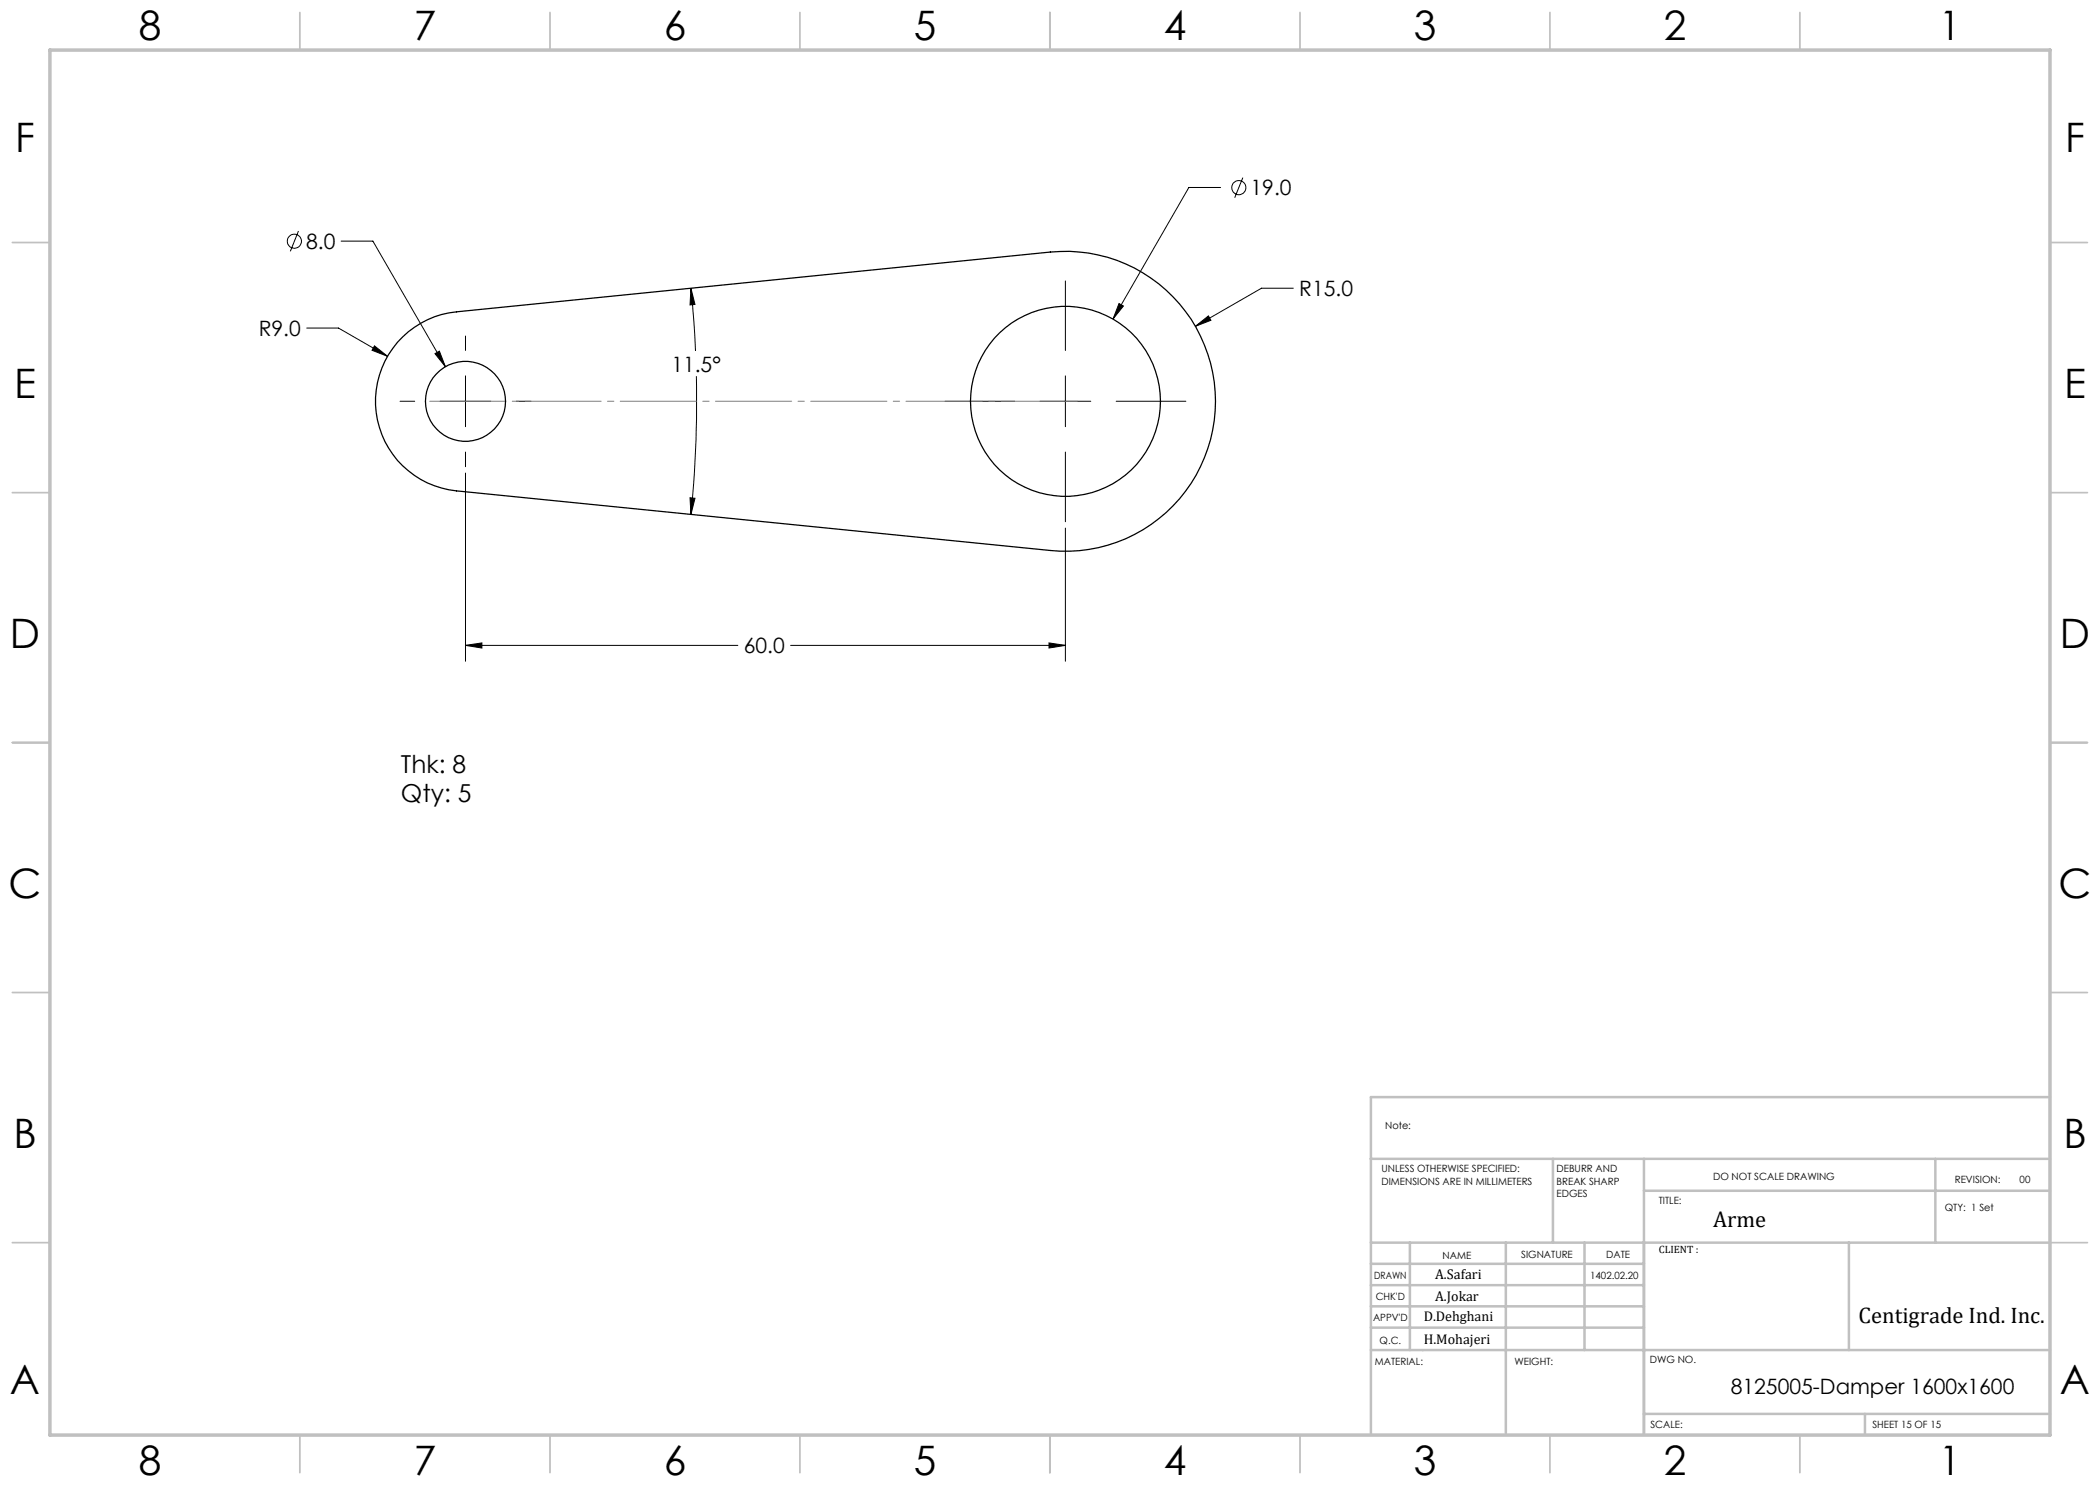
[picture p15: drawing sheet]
<svg xmlns="http://www.w3.org/2000/svg" width="420mm" height="297mm" viewBox="0 0 420 297" stroke-linecap="round" stroke-linejoin="round" font-family="sans-serif">
<defs><g id="words">
<g font-size="8.1">
<text x="27.8" y="8">8</text>
<text x="82.8" y="8">7</text>
<text x="132.8" y="8">6</text>
<text x="182.8" y="8">5</text>
<text x="232.8" y="8">4</text>
<text x="282.8" y="8">3</text>
<text x="332.8" y="8">2</text>
<text x="387.8" y="8">1</text>
<text x="3" y="30.4">F</text>
<text x="413" y="30.4">F</text>
<text x="2.8" y="79.6">E</text>
<text x="412.8" y="79.6">E</text>
<text x="2" y="129.6">D</text>
<text x="412" y="129.6">D</text>
<text x="1.7" y="179.6">C</text>
<text x="411.7" y="179.6">C</text>
<text x="2.7" y="229.6">B</text>
<text x="412.7" y="229.6">B</text>
<text x="2" y="278.9">A</text>
<text x="412" y="278.9">A</text>
<text x="27.8" y="295">8</text>
<text x="82.8" y="295">7</text>
<text x="132.8" y="295">6</text>
<text x="182.8" y="295">5</text>
<text x="232.8" y="295">4</text>
<text x="282.8" y="295">3</text>
<text x="332.8" y="295">2</text>
<text x="387.8" y="295">1</text>
</g>
<g font-size="4.9">
<text x="80.2" y="154.5">Thk: 8</text>
<text x="80.2" y="160.4">Qty: 5</text>
</g>
<g font-size="4.5">
<text x="342.6" y="245.3">Arme</text>
<text x="371.7" y="264.6">Centigrade Ind. Inc.</text>
</g>
<g font-size="4.2">
<text x="250.1" y="39.1">19.0</text>
<text x="61.2" y="49.8">8.0</text>
<text x="259.8" y="59.2">R15.0</text>
<text x="51.7" y="67.2">R9.0</text>
<text x="134.3" y="74.3">11.5°</text>
<text x="148.8" y="130.7">60.0</text>
<text x="346.2" y="278.8">8125005-Damper 1600x1600</text>
</g>
<g font-size="2.8">
<text x="287" y="255.9">A.Safari</text>
<text x="287" y="260.1">A.Jokar</text>
<text x="284.7" y="264.2">D.Dehghani</text>
<text x="284.7" y="268.7">H.Mohajeri</text>
</g>
<text font-size="2.1" x="331.8" y="250.7">CLIENT :</text>
<g font-size="2">
<text x="277" y="225.8">Note:</text>
<text x="276.3" y="234.5">UNLESS OTHERWISE SPECIFIED:</text>
<text x="276.3" y="237">DIMENSIONS ARE IN MILLIMETERS</text>
<text x="311.3" y="234.5">DEBURR AND</text>
<text x="311.3" y="237">BREAK SHARP</text>
<text x="311.3" y="239.5">EDGES</text>
<text x="342.6" y="236">DO NOT SCALE DRAWING</text>
<text x="391" y="236.6">REVISION:</text>
<text x="403.9" y="236.6">00</text>
<text x="331.8" y="240.8">TITLE:</text>
<text x="389" y="242.2">QTY: 1 Set</text>
<text x="288.5" y="251.7">NAME</text>
<text x="304.2" y="251.7">SIGNATURE</text>
<text x="321.2" y="251.7">DATE</text>
<text x="274.8" y="255.9">DRAWN</text>
<text x="318" y="255.9">1402.02.20</text>
<text x="275.1" y="260.1">CHK'D</text>
<text x="274.6" y="264.2">APPV'D</text>
<text x="275.9" y="268.7">Q.C.</text>
<text x="275" y="273">MATERIAL:</text>
<text x="302.9" y="273">WEIGHT:</text>
<text x="330" y="272.5">DWG NO.</text>
<text x="330.1" y="285.6">SCALE:</text>
<text x="374.5" y="285.6">SHEET 15 OF 15</text>
</g>
</g></defs>
<g fill="none" stroke="#000" stroke-width=".2">
<path d="M244.1 37.5h-6.3l-15.2 26.3M248.6 35.5l-1.7 4M59.7 46.2l-1.6 4.1M68.2 48.2h6.4l14.5 25.1M138.2 57.6l.8 3.3-1 .1zM138.2 57.6l.5 6.3 .4 6.3M213.1 56.2v13.9M258.7 57.6h-6.4l-13.2 7.7M61.3 65.6h6.4l9.8 5.7M74.9 69.2l2.6 2.1-3.1-1.2zM87 70.7l.9-.5 1.2 3.1zM93.1 67.2v2.9"/>
<path d="M93.1 75.2v10.1M139.3 75.2a219.5 219.5 0 0 1-1.1 27.7M213.1 75.2v10.1M223.8 60.7l.9 .5-2.1 2.6zM239.1 65.3l2.6-2.1 .5 .9zM80 80.3h2.9M88 80.3h10.2M93.1 90.4v2.9M93.1 94.6v37.7M103.3 80.3h2.9M138 99.6l1 .1-.8 3.2zM189 80.3h13.9"/>
<path d="M208 80.3h10.2M213.1 90.4v13.9M223.2 80.3h14M213.1 105.6v26.7M93.1 129.1l3.3-.5v1zM93.1 129.1h54.5M158.1 129.1h55M209.8 128.6l3.3 .5-3.3 .5z"/>
<circle cx="247.8" cy="37.5" r="1.41"/>
<circle cx="58.9" cy="48.2" r="1.42"/>
</g>
<path d="M216.5 80.2h-131.5" fill="none" stroke="#808080" stroke-width=".2" stroke-dasharray="15.2 1.3 1.3 1.3" stroke-dashoffset="-1"/>
<g fill="none" stroke="#c0c0c0" stroke-width=".35">
<path d="M60 2.5v7.5M110 2.5v7.5M160 2.5v7.5M210 2.5v7.5M260 2.5v7.5M310 2.5v7.5M360 2.5v7.5M2.5 48.5h7.5M410 48.5h7.5M2.5 98.5h7.5M410 98.5h7.5M2.5 148.5h7.5"/>
<path d="M410 148.5h7.5M2.5 198.5h7.5M410 198.5h7.5M2.5 248.5h7.5M410 248.5h7.5M60 287v7.5M110 287v7.5M160 287v7.5M210 287v7.5M260 287v7.5M310 287v7.5M360 287v7.5"/>
</g>
<g fill="none" stroke="#c0c0c0" stroke-width=".5">
<path d="M410 219.4h-135.8v67.4M274.2 231.8h135.8M310.6 231.8v16.7M328.8 231.8v55.2M328.8 238.2h81.2M387.1 231.8v16.7M274.2 248.5h135.8M274.2 257h54.6M274.2 252.8h54.6M282 248.5v21.5M301.2 248.5v38.3M316.9 248.5v21.5"/>
<path d="M369.8 248.5v21.5M274.2 265.5h54.6M274.2 261.3h54.6M274.2 270h135.8M328.8 282.8h81.2M373 282.8v4.2"/>
</g>
<path d="M10 10h400v277h-400z" fill="none" stroke="#c0c0c0" stroke-width=".7"/>
<path d="M93.1 129.1l3.3-.5v1zM209.8 128.6l3.3 .5-3.3 .5zM223.8 60.7l-1.2 3.1 2.1-2.6zM87 70.7l2.1 2.6-1.2-3.1zM138 99.6l1 .1-.8 3.2zM138.2 57.6l.8 3.3-1 .1zM74.9 69.2l-.5 .9 3.1 1.2zM239.1 65.3l3.1-1.2-.5-.9z" fill="#000"/>
<g fill="none" stroke="#000" stroke-width=".25">
<path d="M80.5 67.4a17.8 17.8 0 0 1 10.8-5l118.8-12a30 30 0 0 1 33 29.9 30 30 0 0 1-33 29.8l-118.8-11.9a18 18 0 0 1-15.2-12 18 18 0 0 1 4.4-18.8z"/>
<circle cx="93.1" cy="80.3" r="8"/>
<circle cx="213.1" cy="80.3" r="19"/>
</g>
<use href="#words"/>
</svg>
